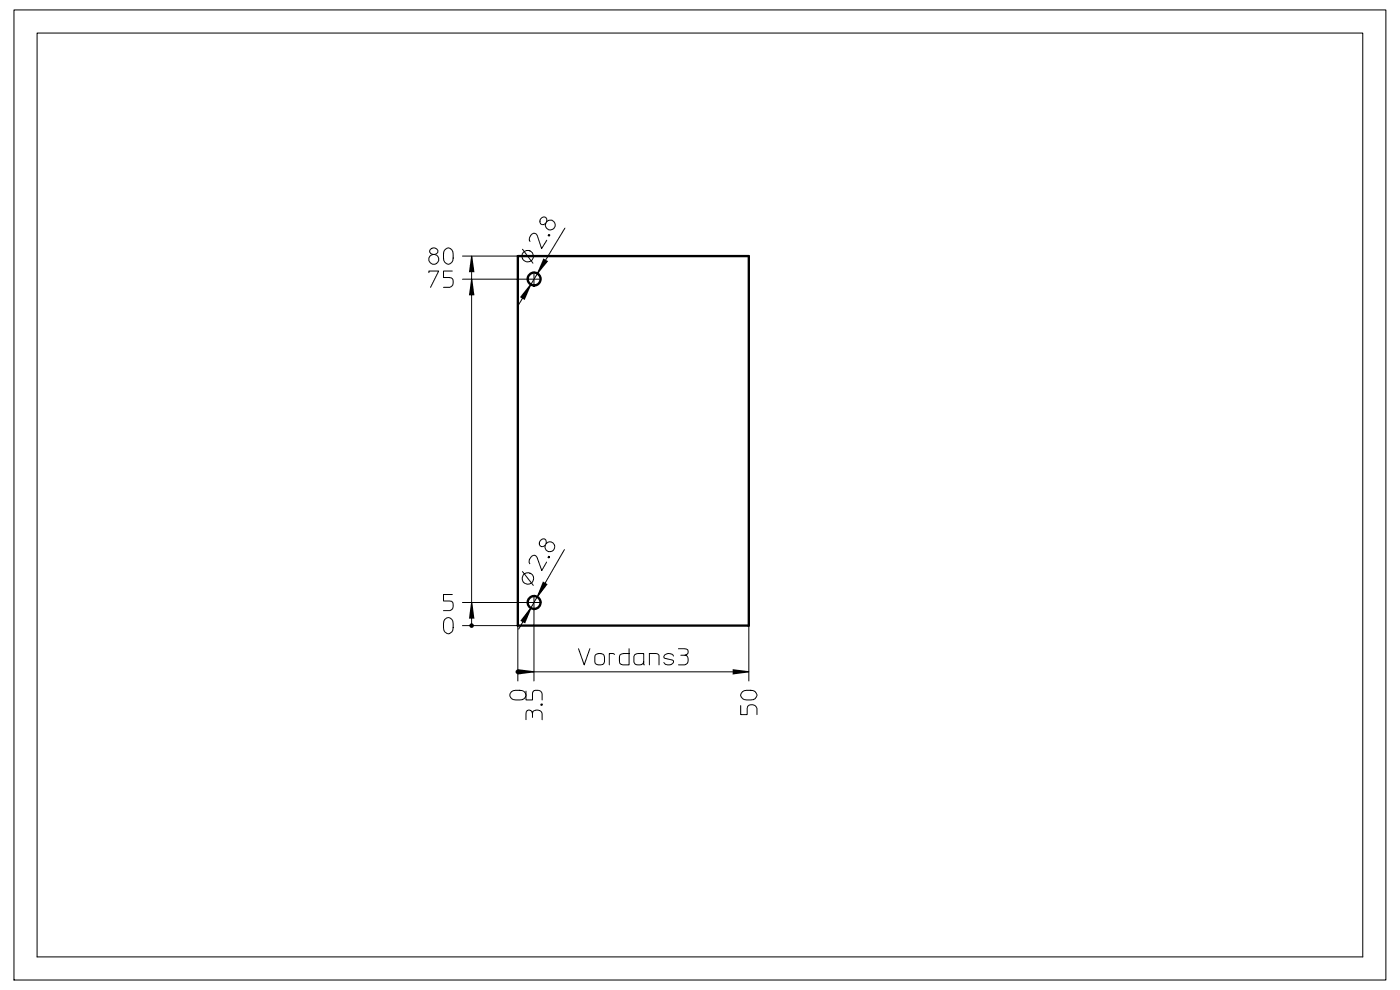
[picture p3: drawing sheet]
<svg xmlns="http://www.w3.org/2000/svg" width="297mm" height="210mm" viewBox="0 0 297 210" stroke-linecap="round" stroke-linejoin="round" font-family="sans-serif">
<path d="M111.8 59.2h3M113.3 60.7v-3M111.8 127.8h3M113.3 126.3v3" fill="none" stroke="#000" stroke-width=".21" stroke-dasharray="1.3 .2 0 .2"/>
<g fill="none" stroke="#000" stroke-width=".21">
<path d="M3 2.1h291v205.8h-291zM7.9 7h281.2v196h-281.2zM91 57.8v-.3h2.1l-1.8 3.5M91.3 52.9a.89 .89 0 0 1 1-.3 .89 .89 0 0 1 .6 .9 .91 .91 0 0 1-1 .5 .91 .91 0 0 1-.7-.9zM91.9 54a1.06 1.06 0 0 0-.8 1.6 1.06 1.06 0 0 0 1.8 0 1.06 1.06 0 0 0-.7-1.6M94.3 53a.94 .94 0 0 1 1-.4 .94 .94 0 0 1 .8 .8 2.82 2.82 0 0 1-.4 2.4 1.01 1.01 0 0 1-1.2 0 1.01 1.01 0 0 1-.4-1.1l.1-1.3zM96 57.5h-1.9v1.4l1.7 .1a1.2 1.2 0 0 1-.4 2h-1.3M98.1 59.2h13.7M98.1 54.3h11.8M100 54.3v78.4M110.8 52.9l2.3 2.9M114.8 46.3a.72 .72 0 0 1 1.1-.1 .72 .72 0 0 1-.1 1.1 .72 .72 0 0 1-1.1 .2 .72 .72 0 0 1 .1-1.2z"/>
<path d="M116 47.1a1.05 1.05 0 0 1 1.7 .2 1.05 1.05 0 0 1-.9 1.5 1.05 1.05 0 0 1-1-1.5M116 51l-1.1 1.7-.9-2.7a.72 .72 0 0 0-.7-.5 .72 .72 0 0 0-.7 .4 1.09 1.09 0 0 0-.2 1.3M116.4 49.7l.2 .2-.1 .2-.2-.1zM116.5 49.9v.1zM119.8 48.4l-9.9 16.4M114.7 114.6a.69 .69 0 0 1 .9-.2 .69 .69 0 0 1 .3 .9 .75 .75 0 0 1-1.2 .6 .75 .75 0 0 1 0-1.3zM115.9 115.3a1.04 1.04 0 0 1 1.7 .2 1.04 1.04 0 0 1-.9 1.5 1.04 1.04 0 0 1-1-1.4M116 119.2l-1.1 1.8-1.2-3a1.09 1.09 0 0 0-1.1 .2 1.09 1.09 0 0 0-.3 1.1l.1 .3M116.3 118.2h.2zM116.4 118l.2 .1-.1 .2-.3-.1zM119.7 116.6l-9.7 16.8M94.5 131.3a1.01 1.01 0 0 1 1.2-.1 1.01 1.01 0 0 1 .4 1.1 1.71 1.71 0 0 1-.6 2 1.05 1.05 0 0 1-1.4-1.2 1.78 1.78 0 0 1 .4-1.8z"/>
<path d="M96 126.1h-1.9v1.4l1.7 .1a1.19 1.19 0 0 1-.4 1.9h-1.3M98.1 132.7h11.8v11.8M98.1 127.8h13.7M110.8 121.2l2.3 3M113.3 129.3v15.2M122.7 137.6l1.2 3.4 1.2-3.4M126.4 138.8a1.19 1.19 0 0 1 1.8 .5v1.1a1.1 1.1 0 0 1-1 .7 1.1 1.1 0 0 1-1-.7v-1.1zM130.4 138.8l-.3-.2h-.8v2.4M133.5 137.6v3.4h-1.3a.73 .73 0 0 1-.8-.6v-1.1a.72 .72 0 0 1 .8-.7h1.3M142.9 139.2a1.13 1.13 0 0 0-1.1-.6 1.13 1.13 0 0 0-1 .8l.3 .3 1.5 .3a.38 .38 0 0 1 .2 .6 1.27 1.27 0 0 1-2-.1M143.9 137.6l1.7 .1a.7 .7 0 0 1 .4 .8 .7 .7 0 0 1-.7 .5 1.08 1.08 0 0 1 .7 1 1.08 1.08 0 0 1-.8 1h-1.3M144.4 139h.9"/>
<path d="M158.9 132.7v11.8M108.4 146.9a2.55 2.55 0 0 1 2.9 0 1.04 1.04 0 0 1 .1 1.1 1.04 1.04 0 0 1-1.1 .5 1.71 1.71 0 0 1-2.1-.7v-.4zM109.9 142.5h49M111.6 152.7l.1-1.7a.7 .7 0 0 1 .7-.4 .7 .7 0 0 1 .6 .7 1.07 1.07 0 0 1 1-.7 1.07 1.07 0 0 1 1 .8v1.3M111.6 146.6v1.9h1.4v-1.7a1.17 1.17 0 0 1 2 .4v1.3M113 151.3v.9M114.8 149.4h.2v.2h-.2zM114.8 149.4l.1 .1zM136.6 140.4a1.17 1.17 0 0 1-2.1 0v-1.2l.2-.3 .6-.3h1.3v2.4h.1M137.8 141v-2.4h1.5l.4 .3 .1 2.1M157.1 149.7v1.9h1.4v-1.3a1.08 1.08 0 0 1 1-.8 1.08 1.08 0 0 1 1.1 .8v1.3M157.4 146.9a2.51 2.51 0 0 1 2.9 0 1.01 1.01 0 0 1 .1 1.1 1.01 1.01 0 0 1-1.1 .5 1.71 1.71 0 0 1-2.1-.7 .72 .72 0 0 1 .2-.9z"/>
<circle cx="112" cy="54.3" r="1.22"/>
<circle cx="112" cy="122.7" r="1.22"/>
</g>
<g fill="#000">
<path d="M99.9 59.2h.3l.4 3.4h-1.1z" fill-rule="evenodd"/>
<path d="M99.9 54.3h.3l.4 3.4h-1.1z" fill-rule="evenodd"/>
<path d="M115.3 54.8l1 .6-2.2 2.7-.2-.1z" fill-rule="evenodd"/>
<path d="M112.5 60.3l.2 .2-1.4 3.1-1-.6z" fill-rule="evenodd"/>
<path d="M99.9 127.8h.3l.4 3.4h-1.1z" fill-rule="evenodd"/>
<path d="M112.5 128.9l.2 .2-1.3 3.1-1-.5z" fill-rule="evenodd"/>
<path d="M115.2 123.4l1 .5-2.1 2.8-.2-.1z" fill-rule="evenodd"/>
<path d="M109.9 141.9l3.4 .5v.2l-3.4 .5z" fill-rule="evenodd"/>
<path d="M155.4 141.9l3.5 .5v.2l-3.5 .5z" fill-rule="evenodd"/>
<circle cx="100.1" cy="132.7" r=".49"/>
<circle cx="109.9" cy="142.5" r=".49"/>
</g>
<g fill="none" stroke="#000" stroke-width=".5">
<path d="M109.9 54.3h49v78.4h-49z"/>
<circle cx="113.3" cy="59.2" r="1.38"/>
<circle cx="113.3" cy="127.8" r="1.38"/>
</g>
</svg>
